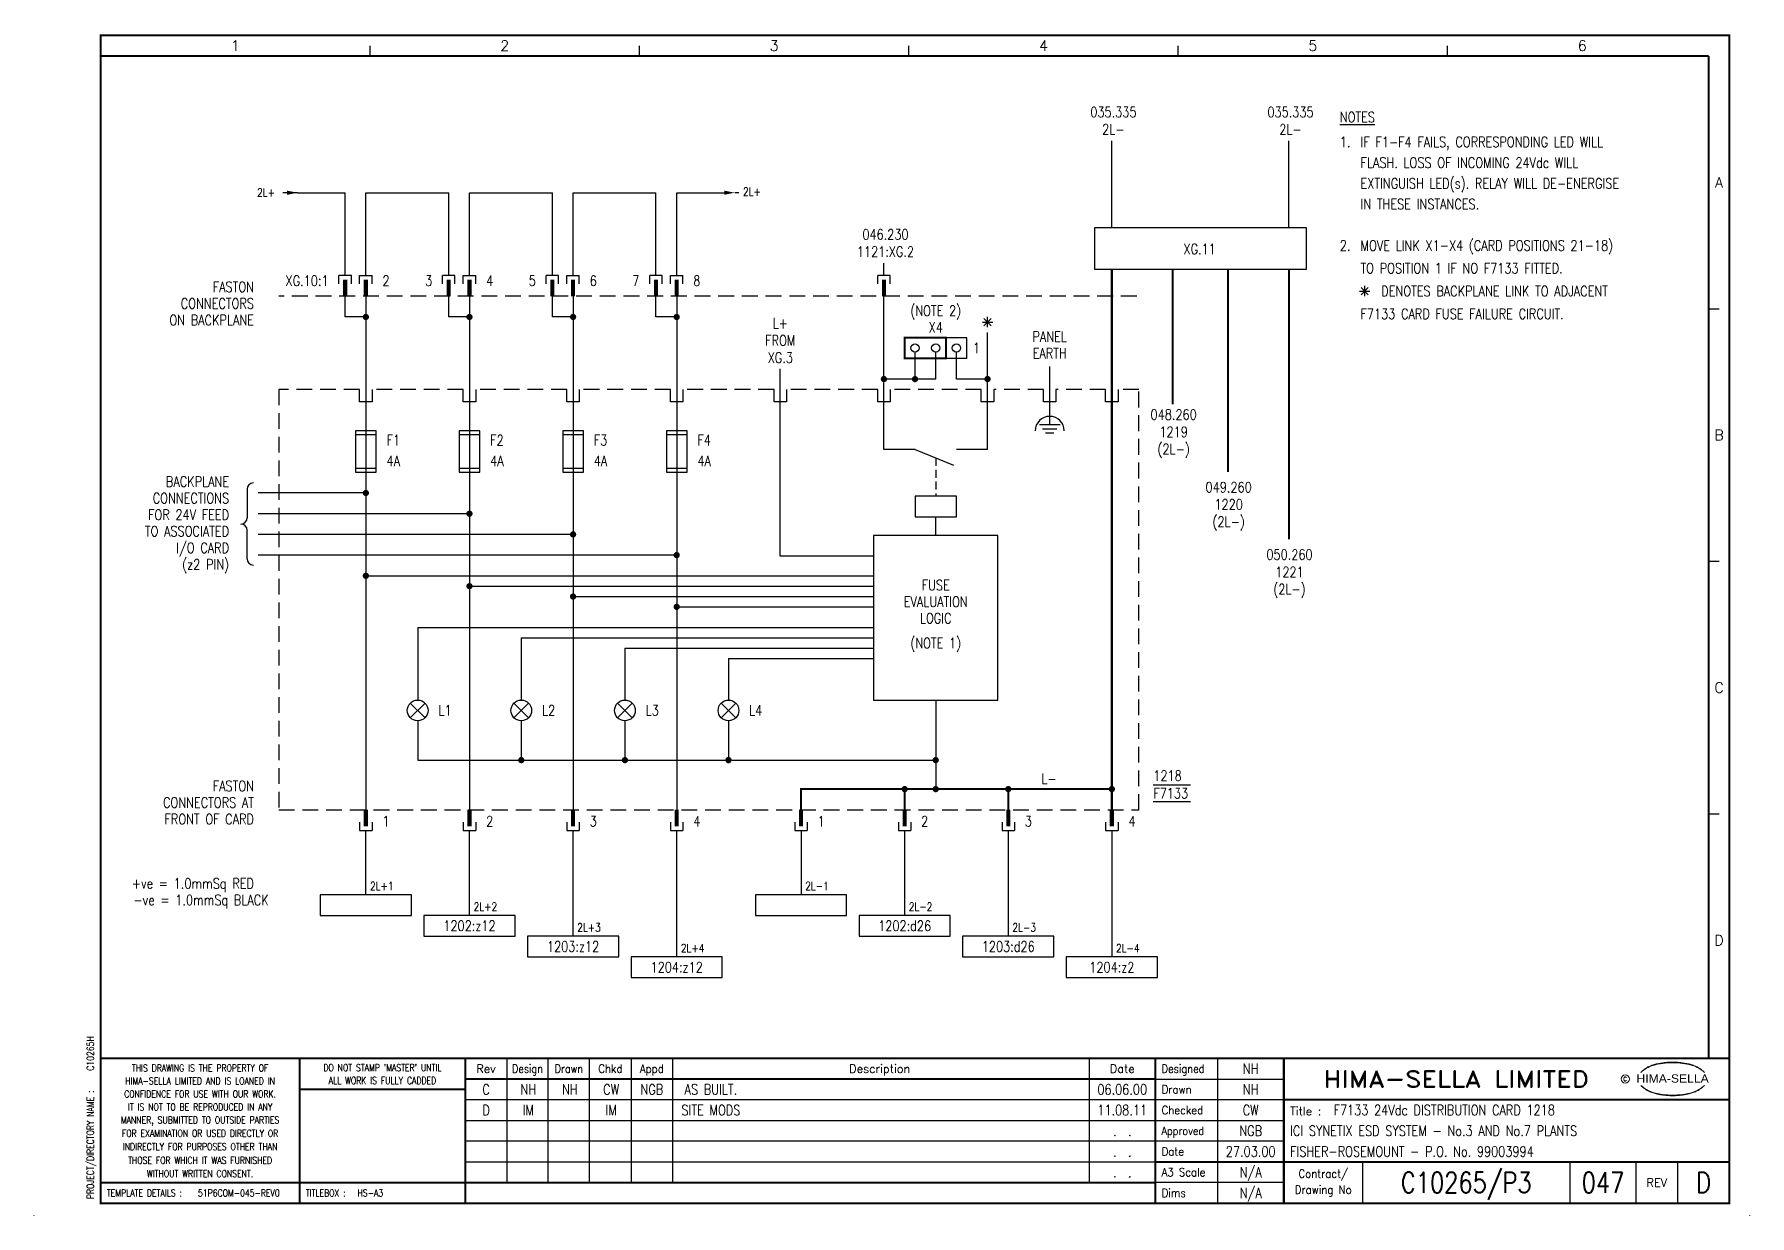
# Model space of a CAD drawing. Extents: x 0 to 414, y 0 to 285.
import ezdxf
from ezdxf.enums import TextEntityAlignment as Align

# ---------------------------------------------------------------- set-up
doc = ezdxf.new("R2010")
doc.units = 0
doc.header["$MEASUREMENT"] = 0
for name, pattern in [('CONTINU', [0]), ('HIDDEN', [9.525, 6.35, -3.175]), ('HIDDENX2', [19.05, 12.7, -6.35])]:
    doc.linetypes.add(name, pattern=pattern)
doc.layers.get('0').update_dxf_attribs({"linetype": 'CONTINUOUS'})
for name, color, linetype in [('COL', 2, 'CONTINU'), ('MCABBLACK-1_0', 4, 'CONTINUOUS'), ('MCABRED-1_0', 4, 'CONTINUOUS'), ('MCABRED-TR-2_5', 4, 'CONTINUOUS'), ('PCABBLACK-1_0', 7, 'CONTINUOUS'), ('PCABGREY-0_5', 7, 'CONTINUOUS'), ('PCABRED-1_0', 7, 'CONTINUOUS'), ('PCABRED-TR-2_5', 7, 'CONTINUOUS'), ('ROW', 2, 'CONTINU'), ('SNA', 2, 'CONTINUOUS'), ('TEXT', 2, 'CONTINUOUS'), ('TPOL', 3, 'CONTINUOUS'), ('UPS', 2, 'CONTINUOUS')]:
    doc.layers.add(name, color=color, linetype=linetype)
doc.styles.add('ARIAL', font='ARIAL.TTF', dxfattribs={"height": 2.5})
doc.styles.add('ROMAND', font='ROMAND')
doc.styles.add('ROMANS', font='romans.shx', dxfattribs={"width": 0.8})
doc.styles.add('SYMBOL', font='romans.shx', dxfattribs={"width": 0.8})
doc.styles.add('WIRES', font='ROMANS.shx', dxfattribs={"width": 0.8, "height": 2})

msp = doc.modelspace()

# ---------------------------------------------------------------- texts
at = {"layer": 'MCABBLACK-1_0', "style": 'WIRES', "width": 0.8}
for s, p in [('2L-1', (186, 78)), ('2L-2', (211, 73)), ('2L-3', (236, 68)), ('2L-4', (261, 63))]:
    msp.add_text(s, height=2, dxfattribs=at).set_placement(p, align=Align.BOTTOM_LEFT)
at = {"layer": 'MCABRED-1_0', "style": 'WIRES', "width": 0.8}
for s, p in [('2L+1', (81, 78)), ('2L+2', (106, 73)), ('2L+3', (131, 68)), ('2L+4', (156, 63))]:
    msp.add_text(s, height=2, dxfattribs=at).set_placement(p, align=Align.BOTTOM_LEFT)
at = {"layer": 'MCABRED-TR-2_5', "style": 'WIRES', "width": 0.8}
for p in [(53.75, 245.45), (170.98, 245.65)]:
    msp.add_text('2L+', height=2, dxfattribs=at).set_placement(p, align=Align.BOTTOM_LEFT)
at = {"layer": 'SNA', "style": 'SYMBOL', "width": 0.8}
msp.add_attdef('1218', (270, 105), '', height=2.5, dxfattribs=at)
at = {"layer": 'TEXT', "style": 'ROMANS', "width": 0.8}
for s, p in [('035.335', (260.37, 265.22)), ('035.335', (303.1, 265.22)), ('2L-', (260.37, 261.05)), ('2L-', (303.1, 261.05)), ('046.230', (205.37, 235.69)), ('1121:XG.2', (205.37, 231.52)), ('(NOTE 2)', (217.5, 217.25)), ('L+', (180, 214.25)), ('X4', (217.5, 213.25)), ('FROM', (180, 210.08)), ('PANEL', (245, 211)), ('XG.3', (180, 205.92)), ('EARTH', (245, 207)), ('048.260', (274.91, 192.18)), ('1219', (274.91, 188.01)), ('(2L-)', (274.91, 183.85)), ('049.260', (288.18, 174.64)), ('1220', (288.18, 170.48)), ('(2L-)', (288.18, 166.31)), ('050.260', (302.86, 158.37)), ('FUSE', (217.5, 151)), ('1221', (302.86, 154.2)), ('EVALUATION', (217.5, 147)), ('(2L-)', (302.86, 150.03)), ('LOGIC', (217.5, 143)), ('(NOTE 1)', (217.5, 137))]:
    msp.add_text(s, height=2.5, dxfattribs=at).set_placement(p, align=Align.CENTER)
for s, p in [('%%uNOTES', (315, 264)), ('1.', (315, 258)), ('IF F1-F4 FAILS, CORRESPONDING LED WILL', (320, 258)), ('FLASH. LOSS OF INCOMING 24Vdc WILL', (320, 253)), ('EXTINGUISH LED(s). RELAY WILL DE-ENERGISE', (320, 248)), ('IN THESE INSTANCES.', (320, 243)), ('MOVE LINK X1-X4 (CARD POSITIONS 21-18)', (320, 233)), ('2.', (315, 233)), ('TO POSITION 1 IF NO F7133 FITTED.', (320, 227.5)), ('2', (84, 224.5)), ('4', (109, 224.5)), ('6', (134, 224.5)), ('8', (159, 224.5)), ('DENOTES BACKPLANE LINK TO ADJACENT', (325, 222)), ('F7133 CARD FUSE FAILURE CIRCUIT.', (320, 216.5)), ('1', (226.5, 208.25)), ('F1', (85, 186)), ('F2', (110, 186)), ('F3', (135, 186)), ('F4', (160, 186)), ('4A', (85, 181)), ('4A', (110, 181)), ('4A', (135, 181)), ('4A', (160, 181)), ('L-', (243, 104.25)), ('F7133', (270, 100.75)), ('1', (84, 94)), ('2', (109, 94)), ('3', (134, 94)), ('4', (159, 94)), ('1', (189, 94)), ('2', (214, 94)), ('3', (239, 94)), ('4', (264, 94))]:
    msp.add_text(s, height=2.5, dxfattribs=at).set_placement(p)
for s, p in [('XG.11', (285.09, 232.16)), ('FASTON', (53, 223)), ('XG.10:1', (71, 224.5)), ('3', (96, 224.5)), ('5', (121, 224.5)), ('7', (146, 224.5)), ('CONNECTORS', (53, 219)), ('ON BACKPLANE', (53, 215)), ('BACKPLANE', (47, 176)), ('CONNECTIONS', (47, 172)), ('FOR 24V FEED', (47, 168)), ('TO ASSOCIATED', (47, 164)), ('I/O CARD', (47, 160)), ('(z2 PIN)', (47, 156)), ('FASTON', (53, 102.5)), ('CONNECTORS AT', (53, 98.5)), ('FRONT OF CARD', (53, 94.5)), ('+ve = 1.0mmSq RED', (53, 78.98)), ('-ve = 1.0mmSq BLACK', (56.56, 74.98))]:
    msp.add_text(s, height=2.5, dxfattribs=at).set_placement(p, align=Align.RIGHT)
for s, p in [('L1', (97.5, 122)), ('L2', (122.5, 122)), ('L3', (147.5, 122)), ('L4', (172.5, 122))]:
    msp.add_text(s, height=2.5, dxfattribs=at).set_placement(p, align=Align.MIDDLE_LEFT)
for s, p in [('1202:z12', (105, 70)), ('1202:d26', (210, 70)), ('1203:z12', (130, 65)), ('1203:d26', (235, 65)), ('1204:z12', (155, 60)), ('1204:z2', (260, 60)), ('AS BUILT.', (163.25, 30.51)), ('SITE MODS', (163.25, 25.51))]:
    msp.add_text(s, height=2.5, dxfattribs=at).set_placement(p, align=Align.MIDDLE)
at = {"layer": 'TPOL', "style": 'ROMANS', "flags": 8}
msp.add_attdef('CN1', text='1', height=0.0025, dxfattribs=at).set_placement((63, 247), align=Align.MIDDLE_RIGHT)
msp.add_attdef('CN1', (166.5, 247), '1', height=0.0025, dxfattribs=at)

# ---------------------------------------------------------------- blocks, each defined once
blk = doc.blocks.new('EDREV')
at = {"color": 2, "style": 'ROMANS', "width": 0.8}
for tag, p in [('DES', (129.2, 29.25)), ('DRN', (139.2, 29.25)), ('CHKD', (149.2, 29.25)), ('DES', (129.2, 24.25)), ('DRN', (139.2, 24.25)), ('CHKD', (149.2, 24.25)), ('DES', (129.2, 19.25)), ('DRN', (139.2, 19.25)), ('CHKD', (149.2, 19.25)), ('DES', (129.2, 14.25)), ('DRN', (139.2, 14.25)), ('CHKD', (149.2, 14.25)), ('DES', (129.2, 9.25)), ('DRN', (139.2, 9.25)), ('CHKD', (149.2, 9.25))]:
    blk.add_attdef(tag, text='', height=2.5, dxfattribs=at).set_placement(p, align=Align.CENTER)
blk = doc.blocks.new('HS-A3')
at = {"color": 1}
for p, q in [((81, 280), (81, 282.5)), ((146, 280), (146, 282.5)), ((211, 280), (211, 282.5)), ((276, 280), (276, 282.5)), ((341, 280), (341, 282.5)), ((404, 219), (406.5, 219)), ((404, 158), (406.5, 158)), ((404, 97), (406.5, 97)), ((114, 38), (114, 8)), ((124, 8), (124, 38)), ((134, 8), (134, 38)), ((144, 38), (144, 8)), ((154, 38), (154, 8)), ((254.5, 38), (254.5, 8)), ((285.5, 38), (285.5, 3)), ((270.5, 33), (301.5, 33)), ((301.5, 28), (104, 28)), ((104, 23), (301.5, 23)), ((301.5, 18), (104, 18)), ((104, 13), (270.5, 13)), ((320.5, 13), (320.5, 3)), ((370.5, 13), (370.5, 3)), ((386.5, 3), (386.5, 13)), ((396.5, 13), (396.5, 3)), ((301.5, 8), (270.5, 8)), ((0, 0), (0, 0.025)), ((413.9, 0), (413.9, 0.025))]:
    blk.add_line(p, q, dxfattribs=at)
at = {"color": 1, "const_width": 0.5}
blk.add_lwpolyline([(16, 3), (409, 3), (409, 285), (16, 285)], close=True, dxfattribs=at)
for points in [[(16, 280), (404, 280)], [(404, 38), (404, 280)], [(409, 38), (16, 38)], [(64, 3), (64, 38)], [(104, 3), (104, 38)], [(270.5, 38), (270.5, 3)], [(301.5, 3), (301.5, 38)], [(270.5, 33), (104, 33)], [(104, 30.5), (64, 30.5)], [(409, 28), (301.5, 28)], [(270.5, 13), (409, 13)], [(270.5, 8), (16, 8)]]:
    blk.add_lwpolyline(points, dxfattribs=at)
at = {"color": 3, "lineweight": 13}
blk.add_circle((383.8795, 33), 1, dxfattribs=at)
for centre, radius, start, end in [((392.604, 29.3277), 7.2401, 106.0532, 133.5024), ((392.8763, 29.5135), 7.2999, 130.419, 136.057), ((392.1149, 30.6001), 5.9804, 122.244, 131.6154), ((391.752, 31.2819), 5.2104, 111.8206, 122.8668), ((393.7772, 27.1992), 9.7601, 107.5931, 113.9452), ((395.0991, 20.9965), 15.9367, 89.2698, 106.3911), ((394.0978, 26.015), 10.9859, 96.0146, 107.3203), ((395.2933, 18.8099), 18.2818, 92.8917, 97.3734), ((395.2419, 21.3644), 15.7281, 89.7805, 93.1738), ((395.5053, 20.9965), 15.9367, 73.6089, 90.7302), ((395.3626, 21.3644), 15.7281, 86.8262, 90.2195), ((395.3112, 18.8099), 18.2818, 82.6266, 87.1083), ((396.5067, 26.015), 10.9859, 72.6797, 83.9854), ((396.8272, 27.1992), 9.7601, 66.0548, 72.4069), ((398.0005, 29.3277), 7.2401, 46.4976, 73.9468), ((398.8524, 31.2819), 5.2104, 57.1332, 68.1794), ((398.4895, 30.6001), 5.9804, 48.3846, 57.756), ((397.7282, 29.5135), 7.2999, 43.943, 49.581), ((392.8763, 36.545), 7.2999, 223.943, 229.581), ((392.604, 36.7308), 7.2401, 226.4976, 253.9468), ((392.1149, 35.4585), 5.9804, 228.3846, 237.756), ((391.752, 34.7766), 5.2104, 237.1332, 248.1794), ((393.7772, 38.8593), 9.7601, 246.0548, 252.4069), ((395.0991, 45.062), 15.9367, 253.6089, 270.7302), ((394.0978, 40.0435), 10.9859, 252.6797, 263.9854), ((395.2933, 47.2486), 18.2818, 262.6266, 267.1083), ((395.2419, 44.6941), 15.7281, 266.8262, 270.2195), ((395.5053, 45.062), 15.9367, 269.2698, 286.3911), ((395.3626, 44.6941), 15.7281, 269.7805, 273.1738), ((395.3112, 47.2486), 18.2818, 272.8917, 277.3734), ((396.5067, 40.0435), 10.9859, 276.0146, 287.3203), ((396.8272, 38.8593), 9.7601, 287.5931, 293.9452), ((398.0005, 36.7308), 7.2401, 286.0532, 313.5024), ((398.8524, 34.7766), 5.2104, 291.8206, 302.8668), ((398.4895, 35.4585), 5.9804, 302.244, 311.6154), ((397.7282, 36.545), 7.2999, 310.419, 316.057)]:
    blk.add_arc(centre, radius, start, end, dxfattribs=at)
at = {"color": 2, "style": 'ROMAND'}
for s, p in [('1', (48.5, 282.5)), ('2', (113.5, 282.5)), ('3', (178.5, 282.5)), ('4', (243.5, 282.5)), ('5', (308.5, 282.5)), ('6', (373.5, 282.5)), ('A', (406.5, 249.5)), ('B', (406.5, 188.5)), ('C', (406.5, 127.5)), ('D', (406.5, 66.5))]:
    blk.add_text(s, height=2.5, dxfattribs=at).set_placement(p, align=Align.MIDDLE)
at = {"color": 3, "lineweight": 13, "style": 'ROMANS', "width": 0.8}
for s, p in [('HIMA-SELLA LIMITED AND IS LOANED IN', (40, 32.5193)), ('THIS DRAWING IS THE PROPERTY OF', (40, 35.6443)), ("DO NOT STAMP 'MASTER' UNTIL", (84, 35.7693)), ('ALL WORK IS FULLY CADDED', (84, 32.6443)), ('CONFIDENCE FOR USE WITH OUR WORK.', (40, 29.3879)), ('IT IS NOT TO BE REPRODUCED IN ANY', (40, 26.2629)), ('MANNER, SUBMITTED TO OUTSIDE PARTIES', (40, 23.1379)), ('FOR EXAMINATION OR USED DIRECTLY OR', (40, 19.9054)), ('INDIRECTLY FOR PURPOSES OTHER THAN', (40, 16.6554)), ('THOSE FOR WHICH IT WAS FURNISHED', (40, 13.4054)), ('WITHOUT WRITTEN CONSENT.', (40, 10.1554))]:
    blk.add_text(s, height=1.7, dxfattribs=at).set_placement(p, align=Align.MIDDLE_CENTER)
at = {"color": 4, "style": 'ROMAND'}
for s, p in [('Rev', (109, 34.5)), ('Description', (204, 34.5)), ('Date', (262.5, 34.5))]:
    blk.add_text(s, height=2, dxfattribs=at).set_placement(p, align=Align.CENTER)
for s, width, p in [('Design', 0.85, (119, 34.5)), ('Drawn', 0.85, (129, 34.5)), ('Chkd', 0.9, (139, 34.5)), ('Appd', 0.9, (149, 34.5))]:
    blk.add_text(s, height=2, dxfattribs=dict(at, width=width)).set_placement(p, align=Align.CENTER)
for s, width, p in [('Designed', 0.87, (272, 34.5)), ('Drawn', 0.9, (272, 29.5)), ('Checked', 0.9, (272, 24.5)), ('Approved', 0.85, (272, 19.5)), ('Date', 0.9, (272, 14.5)), ('A3 Scale', 0.9, (272, 9.5)), ('Dims', 0.9, (272, 4.5))]:
    blk.add_text(s, height=2, dxfattribs=dict(at, width=width)).set_placement(p)
at = {"color": 1, "style": 'ROMAND', "width": 1.15}
blk.add_text('HIMA-SELLA LIMITED', height=4, dxfattribs=at).set_placement((343.0965, 33), align=Align.MIDDLE)
at = {"color": 3, "lineweight": 13, "style": 'ROMANS', "width": 0.8}
blk.add_text('C', height=1, dxfattribs=at).set_placement((383.8436, 32.5), align=Align.CENTER)
at = {"color": 1, "style": 'ARIAL', "width": 1.05}
blk.add_text('HIMA-SELLA', height=2, dxfattribs=at).set_placement((395.3022, 32.1293), align=Align.CENTER)
at = {"color": 3, "style": 'ROMANS', "width": 0.8}
blk.add_text('PROJECT/DIRECTORY NAME :', height=1.7, rotation=90, dxfattribs=at).set_placement((13.5, 4), align=Align.MIDDLE_LEFT)
at = {"color": 4, "style": 'ROMAND'}
blk.add_text('Title :', height=2, dxfattribs=at).set_placement((303, 24.25))
at = {"color": 4, "style": 'ROMAND', "width": 0.9}
for s, p in [('Contract/', (311, 10)), ('Drawing No', (311, 6))]:
    blk.add_text(s, height=2, dxfattribs=at).set_placement(p, align=Align.MIDDLE)
at = {"color": 4, "style": 'ROMAND'}
blk.add_text('REV', height=2, dxfattribs=at).set_placement((391.5, 8), align=Align.MIDDLE)
at = {"color": 3, "style": 'ROMANS', "width": 0.8}
for s, p in [('TEMPLATE DETAILS :', (17.5, 5.5)), ('TITLEBOX :', (65.5, 5.5)), ('HS-A3', (78, 5.5))]:
    blk.add_text(s, height=1.7, dxfattribs=at).set_placement(p, align=Align.MIDDLE_LEFT)
at = {"layer": 'COL', "style": 'ROMAND', "flags": 9}
for tag, p in [('COL1', (48.5, 282.5)), ('COL2', (113.5, 282.5)), ('COL3', (178.5, 282.5)), ('COL4', (243.5, 282.5)), ('COL5', (308.5, 282.5)), ('COL6', (373.5, 282.5))]:
    blk.add_attdef(tag, p, '', height=2.5, dxfattribs=at)
at = {"layer": 'ROW', "style": 'ROMAND', "flags": 9}
for tag, p in [('ROW1', (406.5, 249.5)), ('ROW2', (406.5, 188.5)), ('ROW3', (406.5, 127.5)), ('ROW4', (406.5, 66.5))]:
    blk.add_attdef(tag, p, '', height=2.5, dxfattribs=at)
at = {"layer": 'UPS', "color": 3, "style": 'ROMANS', "width": 0.8, "flags": 8}
blk.add_attdef('PROJS->NOMPRO', text='', height=1.7, rotation=90, dxfattribs=at).set_placement((13.5, 35), align=Align.MIDDLE_LEFT)
at = {"layer": 'UPS', "style": 'ROMANS', "width": 2.74737, "flags": 8}
blk.add_attdef('PLANOS->MCAN1', text='', height=2.5, rotation=0.069611, dxfattribs=at).set_placement((156, 31.6443), (243, 31.75), align=Align.FIT)
at = {"layer": 'UPS', "style": 'ROMANS', "width": 0.8, "flags": 8}
for tag, height, p in [('PLANOS->VERIF', 2.5, (293.5, 34.25)), ('PLANOS->CANVI1', 2.5, (109, 29.25)), ('PLANOS->NCAN1', 2.5, (149, 29.25)), ('PLANOS->DCAN1', 2.5, (262.5, 29.25)), ('PLANOS->ORIG', 2.5, (293.5, 29.25)), ('PLANOS->CANVI2', 2.5, (109, 24.25)), ('PLANOS->NCAN2', 2.5, (149, 24.25)), ('PLANOS->DCAN2', 2.5, (262.5, 24.25)), ('PLANOS->HECHF', 2.5, (293.5, 24.25)), ('PLANOS->CANVI3', 2.5, (109, 19.25)), ('PLANOS->NCAN3', 2.5, (149, 19.25)), ('PLANOS->DCAN3', 2.5, (262.5, 19.25)), ('PLANOS->HECHD', 2.5, (293.5, 19.25)), ('PLANOS->CANVI4', 2.5, (109, 14.25)), ('PLANOS->NCAN4', 2.5, (149, 14.25)), ('PLANOS->DCAN4', 2.5, (262.5, 14.25)), ('PLANOS->DATACREA', 2.5, (293.5, 14.25)), ('PLANOS->CANVI5', 2.5, (109, 9.25)), ('PLANOS->NCAN5', 2.5, (149, 9.25)), ('PLANOS->DCAN5', 2.5, (262.5, 9.25)), ('PLANOS->NR1', 2.5, (293.5, 9.25)), ('PROJS->DESCPRO3', 5, (345.5, 5.5)), ('PLANOS->PLANO', 5, (378.5, 5.5)), ('PLANOS->USER', 5, (402.75, 5.5)), ('PLANOS->NR2', 2.5, (293.5, 4.25))]:
    blk.add_attdef(tag, text='', height=height, dxfattribs=at).set_placement(p, align=Align.CENTER)
at = {"layer": 'UPS', "style": 'ROMANS', "flags": 8}
for tag, width, p, p2 in [('PLANOS->MCAN2', 2.686765, (156, 26.75), (243, 26.75)), ('PLANOS->MCAN3', 2.686765, (156, 21.75), (243, 21.75)), ('PLANOS->MCAN4', 2.676923, (156, 16.75), (243, 16.75)), ('PLANOS->MCAN5', 2.686765, (156, 11.75), (243, 11.75))]:
    blk.add_attdef(tag, text='', height=2.5, dxfattribs=dict(at, width=width)).set_placement(p, p2, align=Align.FIT)
at = {"layer": 'UPS', "style": 'ROMANS', "width": 0.8, "flags": 8}
blk.add_attdef('PLANOS->DENOM', (313.5, 24.25), '', height=2.5, dxfattribs=at)
at = {"layer": 'UPS', "color": 4, "style": 'ROMANS', "width": 0.8, "flags": 8}
for tag, p in [('PROJS->DESCPRO1', (303, 19.25)), ('PROJS->DESCPRO2', (303, 14.25))]:
    blk.add_attdef(tag, p, '', height=2.5, dxfattribs=at)
at = {"layer": 'UPS', "color": 3, "style": 'ROMANS', "width": 0.8, "flags": 8}
blk.add_attdef('PLANOS->PROTOTIPO', text='', height=1.7, dxfattribs=at).set_placement((39.5, 5.5), align=Align.MIDDLE_LEFT)
at = {"layer": 'UPS', "style": 'ROMANS', "width": 0.8, "flags": 8}
blk.add_attdef('PLANOS->OBS4', text='', height=2.5, dxfattribs=at).set_placement((107, 5.5), align=Align.MIDDLE_LEFT)

# ---------------------------------------------------------------- linework, layer by layer
for p, q in [((260, 238.5), (260, 259.53)), ((302.73, 238.5), (302.73, 259.53)), ((63.5, 247), (60, 247)), ((170, 247), (169, 247)), ((73.5, 225), (73.5, 227)), ((76.5, 227), (73.5, 227)), ((76.5, 225), (76.5, 227)), ((78.5, 225), (78.5, 227)), ((78.5, 227), (81.5, 227)), ((81.5, 225), (81.5, 227)), ((98.5, 225), (98.5, 227)), ((101.5, 227), (98.5, 227)), ((101.5, 225), (101.5, 227)), ((103.5, 225), (103.5, 227)), ((103.5, 227), (106.5, 227)), ((106.5, 225), (106.5, 227)), ((123.5, 225), (123.5, 227)), ((126.5, 227), (123.5, 227)), ((126.5, 225), (126.5, 227)), ((128.5, 225), (128.5, 227)), ((128.5, 227), (131.5, 227)), ((131.5, 225), (131.5, 227)), ((148.5, 225), (148.5, 227)), ((151.5, 227), (148.5, 227)), ((151.5, 225), (151.5, 227)), ((153.5, 227), (156.5, 227)), ((153.5, 225), (153.5, 227)), ((156.5, 225), (156.5, 227)), ((203.5, 225), (203.5, 227)), ((206.5, 227), (203.5, 227)), ((206.5, 225), (206.5, 227)), ((75, 217), (75, 222)), ((80, 222), (80, 98)), ((100, 217), (100, 222)), ((105, 222), (105, 98)), ((125, 217), (125, 222)), ((130, 222), (130, 98)), ((150, 217), (150, 222)), ((155, 222), (155, 98)), ((205, 185), (205, 222)), ((80, 217), (75, 217)), ((105, 217), (100, 217)), ((130, 217), (125, 217)), ((155, 217), (150, 217)), ((228.75, 215.75), (231.25, 215.75)), ((230.88, 214.87), (229.12, 216.63)), ((229.12, 214.87), (230.88, 216.63)), ((230, 214.5), (230, 217)), ((225, 212), (220, 212)), ((225, 207), (225, 212)), ((230, 185), (230, 213.25)), ((212.5, 202), (212.5, 208.5)), ((217.5, 202), (217.5, 208.5)), ((225, 207), (220, 207)), ((222.5, 202), (222.5, 208.5)), ((180, 159.25), (180, 204.5)), ((245, 191), (245, 205)), ((217.5, 202), (205, 202)), ((230, 202), (222.5, 202)), ((242.5, 191), (247.5, 191)), ((77.5, 189.5), (77.5, 179.5)), ((82.5, 189.5), (77.5, 189.5)), ((82.5, 188.5), (77.5, 188.5)), ((82.5, 179.5), (82.5, 189.5)), ((107.5, 189.5), (102.5, 189.5)), ((102.5, 189.5), (102.5, 179.5)), ((107.5, 188.5), (102.5, 188.5)), ((107.5, 179.5), (107.5, 189.5)), ((132.5, 189.5), (127.5, 189.5)), ((127.5, 189.5), (127.5, 179.5)), ((132.5, 188.5), (127.5, 188.5)), ((132.5, 179.5), (132.5, 189.5)), ((157.5, 189.5), (152.5, 189.5)), ((152.5, 189.5), (152.5, 179.5)), ((157.5, 188.5), (152.5, 188.5)), ((157.5, 179.5), (157.5, 189.5)), ((243.25, 190), (246.75, 190)), ((244, 189), (246, 189)), ((212.5, 185), (205, 185)), ((212.5, 185), (221.75, 181.2)), ((230, 185), (222.5, 185)), ((77.5, 180.5), (82.5, 180.5)), ((77.5, 179.5), (82.5, 179.5)), ((102.5, 180.5), (107.5, 180.5)), ((102.5, 179.5), (107.5, 179.5)), ((127.5, 180.5), (132.5, 180.5)), ((127.5, 179.5), (132.5, 179.5)), ((152.5, 180.5), (157.5, 180.5)), ((152.5, 179.5), (157.5, 179.5)), ((51.36, 175.41), (51.36, 168.51)), ((80, 174.5), (54, 174.5)), ((212.5, 173.75), (212.5, 168.75)), ((222.5, 173.75), (212.5, 173.75)), ((222.5, 168.75), (222.5, 173.75)), ((105, 169.5), (54, 169.5)), ((212.5, 168.75), (222.5, 168.75)), ((217.5, 164.25), (217.5, 168.75)), ((51.36, 158.59), (51.36, 165.49)), ((130, 164.5), (54, 164.5)), ((202.5, 164.25), (202.5, 124.5)), ((232.5, 164.25), (202.5, 164.25)), ((232.5, 124.5), (232.5, 164.25)), ((155, 159.5), (54, 159.5)), ((202.5, 159.25), (180, 159.25)), ((80, 154.5), (202.5, 154.5)), ((105, 152), (202.5, 152)), ((130, 149.5), (202.5, 149.5)), ((155, 147), (202.5, 147)), ((92.5, 142), (92.5, 124.5)), ((92.5, 142), (202.5, 142)), ((117.5, 139.5), (117.5, 124.5)), ((117.5, 139.5), (202.5, 139.5)), ((142.5, 137), (142.5, 124.5)), ((142.5, 137), (202.5, 137)), ((167.5, 134.5), (167.5, 124.5)), ((167.5, 134.5), (202.5, 134.5)), ((202.5, 124.5), (232.5, 124.5)), ((217.5, 124.5), (217.5, 103)), ((90.73, 123.77), (94.27, 120.23)), ((90.73, 120.23), (94.27, 123.77)), ((115.73, 123.77), (119.27, 120.23)), ((115.73, 120.23), (119.27, 123.77)), ((140.73, 123.77), (144.27, 120.23)), ((140.73, 120.23), (144.27, 123.77)), ((165.73, 123.77), (169.27, 120.23)), ((165.73, 120.23), (169.27, 123.77)), ((92.5, 119.5), (92.5, 110)), ((117.5, 119.5), (117.5, 110)), ((142.5, 119.5), (142.5, 110)), ((167.5, 119.5), (167.5, 110)), ((92.5, 110), (217.5, 110)), ((270, 104), (279, 104)), ((270, 100), (279, 100)), ((78.5, 95), (78.5, 93)), ((78.5, 93), (81.5, 93)), ((81.5, 95), (81.5, 93)), ((103.5, 95), (103.5, 93)), ((103.5, 93), (106.5, 93)), ((106.5, 95), (106.5, 93)), ((128.5, 95), (128.5, 93)), ((128.5, 93), (131.5, 93)), ((131.5, 95), (131.5, 93)), ((153.5, 95), (153.5, 93)), ((153.5, 93), (156.5, 93)), ((156.5, 95), (156.5, 93)), ((183.5, 95), (183.5, 93)), ((183.5, 93), (186.5, 93)), ((186.5, 95), (186.5, 93)), ((208.5, 95), (208.5, 93)), ((208.5, 93), (211.5, 93)), ((211.5, 95), (211.5, 93)), ((233.5, 95), (233.5, 93)), ((233.5, 93), (236.5, 93)), ((236.5, 95), (236.5, 93)), ((258.5, 95), (258.5, 93)), ((258.5, 93), (261.5, 93)), ((261.5, 95), (261.5, 93)), ((91, 77.5), (69, 77.5)), ((69, 77.5), (69, 72.5)), ((91, 72.5), (91, 77.5)), ((196, 77.5), (174, 77.5)), ((174, 77.5), (174, 72.5)), ((196, 72.5), (196, 77.5)), ((69, 72.5), (91, 72.5)), ((116, 72.5), (94, 72.5)), ((94, 72.5), (94, 67.5)), ((116, 67.5), (116, 72.5)), ((174, 72.5), (196, 72.5)), ((221, 72.5), (199, 72.5)), ((199, 72.5), (199, 67.5)), ((221, 67.5), (221, 72.5)), ((94, 67.5), (116, 67.5)), ((141, 67.5), (119, 67.5)), ((119, 67.5), (119, 62.5)), ((141, 62.5), (141, 67.5)), ((199, 67.5), (221, 67.5)), ((246, 67.5), (224, 67.5)), ((224, 67.5), (224, 62.5)), ((246, 62.5), (246, 67.5)), ((119, 62.5), (141, 62.5)), ((144, 62.5), (144, 57.5)), ((166, 62.5), (144, 62.5)), ((166, 57.5), (166, 62.5)), ((224, 62.5), (246, 62.5)), ((249, 62.5), (249, 57.5)), ((271, 62.5), (249, 62.5)), ((271, 57.5), (271, 62.5)), ((144, 57.5), (166, 57.5)), ((249, 57.5), (271, 57.5))]:
    msp.add_line(p, q)
at = {"linetype": 'HIDDENX2', "ltscale": 0.3}
msp.add_line((266, 222), (59, 222), dxfattribs=at)
at = {"linetype": 'HIDDEN', "ltscale": 0.3}
msp.add_line((217.5, 182.95), (217.5, 173.75), dxfattribs=at)
msp.add_lwpolyline([(255.78, 228.57), (306.95, 228.57), (306.95, 238.5), (255.78, 238.5)], close=True)
for points, const_width in [([(260, 98), (260, 228.57)], 0.5), ([(274.68, 195.93), (274.68, 228.57)], 0.5), ([(288.05, 179.56), (288.05, 228.57)], 0.5), ([(302.73, 163.29), (302.73, 228.57)], 0.5), ([(75, 226), (75, 222)], 1), ([(80, 226), (80, 222)], 1), ([(100, 226), (100, 222)], 1), ([(105, 226), (105, 222)], 1), ([(125, 226), (125, 222)], 1), ([(130, 226), (130, 222)], 1), ([(150, 226), (150, 222)], 1), ([(155, 226), (155, 222)], 1), ([(205, 226), (205, 222)], 1), ([(260, 103), (185, 103), (185, 98)], 0.5), ([(210, 98), (210, 103)], 0.5), ([(235, 98), (235, 103)], 0.5), ([(80, 94), (80, 98)], 1), ([(105, 94), (105, 98)], 1), ([(130, 94), (130, 98)], 1), ([(155, 94), (155, 98)], 1), ([(185, 94), (185, 98)], 1), ([(210, 94), (210, 98)], 1), ([(235, 94), (235, 98)], 1), ([(260, 94), (260, 98)], 1)]:
    msp.add_lwpolyline(points, dxfattribs=dict(const_width=const_width))
at = {"const_width": 0.75}
for points in [[(79.62, 217, 1), (80.38, 217, 1)], [(104.62, 217, 1), (105.38, 217, 1)], [(129.62, 217, 1), (130.38, 217, 1)], [(154.62, 217, 1), (155.38, 217, 1)], [(204.62, 202, 1), (205.38, 202, 1)], [(212.12, 202, 1), (212.88, 202, 1)], [(229.62, 202, 1), (230.38, 202, 1)], [(79.62, 174.5, 1), (80.38, 174.5, 1)], [(104.62, 169.5, 1), (105.38, 169.5, 1)], [(129.62, 164.5, 1), (130.38, 164.5, 1)], [(154.62, 159.5, 1), (155.38, 159.5, 1)], [(79.62, 154.5, 1), (80.38, 154.5, 1)], [(104.62, 152, 1), (105.38, 152, 1)], [(129.62, 149.5, 1), (130.38, 149.5, 1)], [(154.62, 147, 1), (155.38, 147, 1)], [(117.12, 110, 1), (117.88, 110, 1)], [(142.12, 110, 1), (142.88, 110, 1)], [(167.12, 110, 1), (167.88, 110, 1)], [(217.12, 110, 1), (217.88, 110, 1)], [(209.62, 103, 1), (210.38, 103, 1)], [(217.12, 103, 1), (217.88, 103, 1)], [(234.62, 103, 1), (235.38, 103, 1)], [(259.62, 103, 1), (260.38, 103, 1)]]:
    msp.add_lwpolyline(points, format="xyb", close=True, dxfattribs=at)
at = {"const_width": 0.5}
msp.add_lwpolyline([(220, 207), (210, 207), (210, 212), (220, 212)], close=True, dxfattribs=at)
at = {"linetype": 'HIDDENX2', "ltscale": 0.3}
msp.add_lwpolyline([(153.5, 196.5), (153.5, 199.5), (131.5, 199.5), (131.5, 196.5), (128.5, 196.5), (128.5, 199.5), (106.5, 199.5), (106.5, 196.5), (103.5, 196.5), (103.5, 199.5), (81.5, 199.5), (81.5, 196.5), (78.5, 196.5), (78.5, 199.5), (59, 199.5), (59, 98), (266.5, 98), (266.5, 199.5), (261.5, 199.5), (261.5, 196.5), (258.5, 196.5), (258.5, 199.5), (246.5, 199.5), (246.5, 196.5), (243.5, 196.5), (243.5, 199.5), (231.5, 199.5), (231.5, 196.5), (228.5, 196.5), (228.5, 199.5), (206.5, 199.5), (206.5, 196.5), (203.5, 196.5), (203.5, 199.5), (181.5, 199.5), (181.5, 196.5), (178.5, 196.5), (178.5, 199.5), (156.5, 199.5), (156.5, 196.5)], close=True, dxfattribs=at)
for centre, radius in [((212.5, 209.5), 1), ((217.5, 209.5), 1), ((222.5, 209.5), 1), ((92.5, 122), 2.5), ((117.5, 122), 2.5), ((142.5, 122), 2.5), ((167.5, 122), 2.5)]:
    msp.add_circle(centre, radius)
for centre, radius, start, end in [((245, 189.5), 3.5, 0, 180), ((52.87, 175.41), 1.51, 90, 180), ((49.85, 168.51), 1.51, 270, 0), ((49.85, 165.49), 1.51, 0, 90), ((52.87, 158.59), 1.51, 180, 270)]:
    msp.add_arc(centre, radius, start, end)
for points in [[(61, 247.5), (61, 246.5), (63.5, 247)], [(166.5, 247.5), (166.5, 246.5), (169, 247)]]:
    msp.add_solid(points)
at = {"layer": 'PCABBLACK-1_0'}
for p, q in [((185, 93), (185, 78)), ((210, 93), (210, 73)), ((235, 93), (235, 68)), ((260, 93), (260, 63)), ((185, 78), (185, 77.5)), ((210, 73), (210, 72.5)), ((235, 68), (235, 67.5)), ((260, 63), (260, 62.5))]:
    msp.add_line(p, q, dxfattribs=at)
at = {"layer": 'PCABGREY-0_5'}
msp.add_line((205, 227), (205, 230), dxfattribs=at)
at = {"layer": 'PCABRED-1_0'}
for p, q in [((80, 78), (80, 93)), ((105, 73), (105, 93)), ((130, 68), (130, 93)), ((155, 63), (155, 93)), ((80, 77.5), (80, 78)), ((105, 72.5), (105, 73)), ((130, 67.5), (130, 68)), ((155, 62.5), (155, 63))]:
    msp.add_line(p, q, dxfattribs=at)
at = {"layer": 'PCABRED-TR-2_5'}
for p, q in [((63.5, 247), (66, 247)), ((66, 247), (75, 247)), ((75, 227), (75, 247)), ((80, 227), (80, 247)), ((80, 247), (88, 247)), ((88, 247), (100, 247)), ((100, 227), (100, 247)), ((105, 227), (105, 247)), ((105, 247), (113, 247)), ((113, 247), (125, 247)), ((125, 227), (125, 247)), ((130, 227), (130, 247)), ((130, 247), (138, 247)), ((138, 247), (150, 247)), ((150, 227), (150, 247)), ((155, 227), (155, 247)), ((155, 247), (158, 247)), ((158, 247), (166.5, 247))]:
    msp.add_line(p, q, dxfattribs=at)
at = {"layer": 'TEXT'}
for p, q in [((321.88, 222.37), (320.12, 224.13)), ((320.12, 222.37), (321.88, 224.13)), ((321, 222), (321, 224.5)), ((319.75, 223.25), (322.25, 223.25))]:
    msp.add_line(p, q, dxfattribs=at)

# ---------------------------------------------------------------- block references
msp.add_blockref('HS-A3', (0, 0)).add_auto_attribs({'PROJS->NOMPRO': 'C10265H', 'PLANOS->PROTOTIPO': '51P6COM-045-REV0', 'PLANOS->NCAN1': 'NGB', 'PLANOS->CANVI2': 'D', 'PLANOS->CANVI1': 'C', 'PROJS->DESCPRO3': 'C10265/P3', 'PLANOS->DATACREA': '27.03.00', 'PLANOS->DCAN5': '.  .', 'PLANOS->DCAN2': '11.08.11', 'PLANOS->DCAN3': '.  .', 'PLANOS->DCAN4': '.  .', 'PLANOS->DCAN1': '06.06.00', 'PLANOS->NR1': 'N/A', 'PLANOS->NR2': 'N/A', 'PROJS->DESCPRO1': 'ICI SYNETIX ESD SYSTEM - No.3 AND No.7 PLANTS', 'PROJS->DESCPRO2': 'FISHER-ROSEMOUNT - P.O. No. 99003994', 'PLANOS->ORIG': 'NH', 'PLANOS->HECHD': 'NGB', 'PLANOS->HECHF': 'CW', 'PLANOS->VERIF': 'NH', 'PLANOS->DENOM': 'F7133 24Vdc DISTRIBUTION CARD 1218', 'PLANOS->USER': 'D', 'PLANOS->PLANO': '047'})
ref = msp.add_blockref('EDREV', (-10, 0))
ref.add_attrib('DES', 'NH', dxfattribs={"color": 2, "height": 2.5, "style": 'ROMANS', "width": 0.8}).set_placement((119.2, 29.25), align=Align.CENTER)
ref.add_attrib('DRN', 'NH', dxfattribs={"color": 2, "height": 2.5, "style": 'ROMANS', "width": 0.8}).set_placement((129.2, 29.25), align=Align.CENTER)
ref.add_attrib('CHKD', 'CW', dxfattribs={"color": 2, "height": 2.5, "style": 'ROMANS', "width": 0.8}).set_placement((139.2, 29.25), align=Align.CENTER)
ref.add_attrib('DES', 'IM', dxfattribs={"color": 2, "height": 2.5, "style": 'ROMANS', "width": 0.8}).set_placement((119.2, 24.25), align=Align.CENTER)
ref.add_attrib('CHKD', 'IM', dxfattribs={"color": 2, "height": 2.5, "style": 'ROMANS', "width": 0.8}).set_placement((139.2, 24.25), align=Align.CENTER)

msp.set_redraw_order([(e.dxf.handle, doc.entitydb.next_handle()) for e in msp.query("TEXT MTEXT ATTDEF DIMENSION ARC_DIMENSION")])  # texts and dimensions are drawn at this point

doc.saveas('drawing.dxf')
